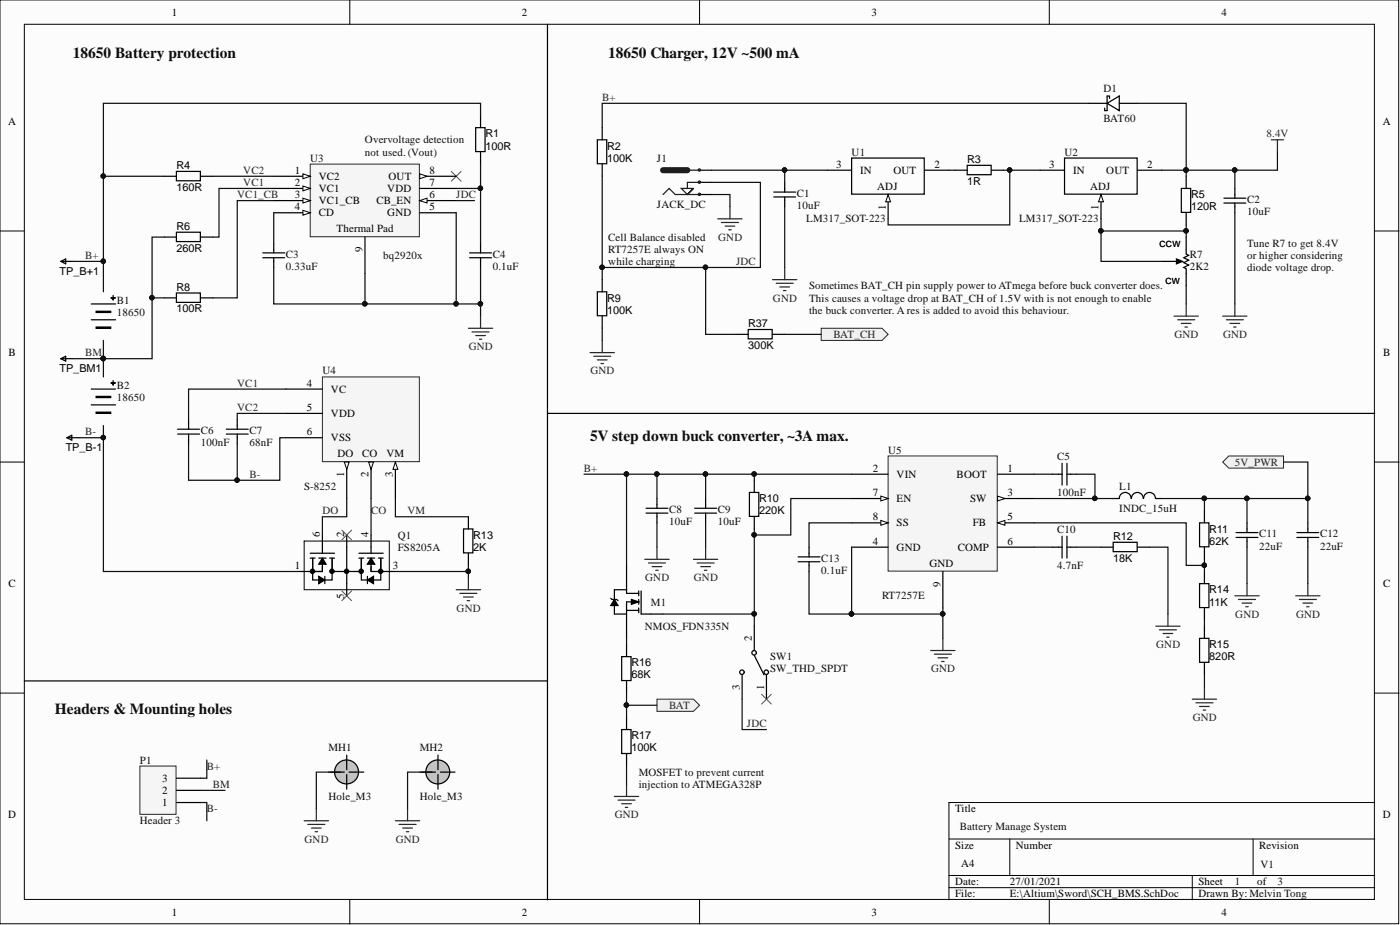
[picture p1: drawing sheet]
<svg xmlns="http://www.w3.org/2000/svg" width="292mm" height="193mm" viewBox="0 0 292 193" stroke-linecap="round" stroke-linejoin="round" font-family="sans-serif">
<defs><g id="words">
<g font-size="3.2" fill="#0e0e0e">
<text x="15.2" y="12">18650 Battery protection</text>
<text x="126.9" y="12">18650 Charger, 12V ~500 mA</text>
<text x="123.1" y="91.9">5V step down buck converter, ~3A max.</text>
<text x="11.4" y="149">Headers &amp; Mounting holes</text>
</g>
<g font-size="2.3">
<text x="35.9" y="3.3">1</text>
<text x="108.9" y="3.3">2</text>
<text x="181.8" y="3.3">3</text>
<text x="254.8" y="3.3">4</text>
<text x="1.7" y="26.1">A</text>
<text x="101.3" y="28.7">R1</text>
<text x="288.5" y="26.1">A</text>
<text x="36.8" y="35.3">R4</text>
<text x="101.3" y="31.2">100R</text>
<text x="126.7" y="31.2">R2</text>
<text x="126.7" y="33.7">100K</text>
<text x="174.5" y="35">3</text>
<text x="194.9" y="35">2</text>
<text x="201.8" y="34">R3</text>
<text x="218.9" y="35">3</text>
<text x="239.4" y="35">2</text>
<text x="36.8" y="39.8">160R</text>
<text x="61.5" y="36.3">1</text>
<text x="61.5" y="38.8">2</text>
<text x="61.5" y="41.3">3</text>
<text x="66.5" y="37.5">VC2</text>
<text x="66.5" y="40.1">VC1</text>
<text x="80.8" y="40.1">VDD</text>
<text x="81.1" y="37.5">OUT</text>
<text x="89.6" y="41.3">6</text>
<text x="89.6" y="38.8">7</text>
<text x="89.6" y="36.3">8</text>
<text x="179.5" y="36.3">IN</text>
<text x="183" y="39.6">ADJ</text>
<text x="186.4" y="36.3">OUT</text>
<text x="201.8" y="38.6">1R</text>
<text x="223.9" y="36.3">IN</text>
<text x="227.4" y="39.6">ADJ</text>
<text x="230.8" y="36.3">OUT</text>
<text x="248.5" y="41.3">R5</text>
<text x="36.8" y="47.9">R6</text>
<text x="61.5" y="43.9">4</text>
<text x="66.5" y="42.6">VC1_CB</text>
<text x="66.5" y="45.1">CD</text>
<text x="78.5" y="42.6">CB_EN</text>
<text x="80.8" y="45.1">GND</text>
<text x="89.6" y="43.9">5</text>
<text x="184.8" y="43.8" transform="rotate(-90 184.8 43.8)">1</text>
<text x="229.2" y="43.8" transform="rotate(-90 229.2 43.8)">1</text>
<text x="248.5" y="43.9">120R</text>
<text x="36.8" y="52.5">260R</text>
<text x="70.2" y="48.4">Thermal Pad</text>
<text x="75.6" y="52.7" transform="rotate(-90 75.6 52.7)">9</text>
<text x="12.4" y="57.3">TP_B+1</text>
<text x="36.8" y="60.6">R8</text>
<text x="36.8" y="65.2">100R</text>
<text x="126.7" y="62.9">R9</text>
<text x="126.7" y="65.4">100K</text>
<text x="156.1" y="68.2">R37</text>
<text x="1.8" y="74.3">B</text>
<text x="12.4" y="77.6">TP_BM1</text>
<text x="156.1" y="72.8">300K</text>
<text x="288.6" y="74.3">B</text>
<text x="64.1" y="80.7">4</text>
<text x="69" y="81.9">VC</text>
<text x="64.1" y="85.7">5</text>
<text x="69" y="87">VDD</text>
<text x="13.7" y="94.1">TP_B-1</text>
<text x="64.1" y="90.8">6</text>
<text x="69" y="92.1">VSS</text>
<text x="70.4" y="95.4">DO</text>
<text x="75.6" y="95.4">CO</text>
<text x="80.6" y="95.4">VM</text>
<text x="71.8" y="99.6" transform="rotate(-90 71.8 99.6)">1</text>
<text x="76.9" y="99.6" transform="rotate(-90 76.9 99.6)">2</text>
<text x="82" y="99.6" transform="rotate(-90 82 99.6)">3</text>
<text x="182.1" y="98.4">2</text>
<text x="187.1" y="99.7">VIN</text>
<text x="199.6" y="99.7">BOOT</text>
<text x="210.2" y="98.4">1</text>
<text x="158.4" y="104.8">R10</text>
<text x="158.4" y="107.3">220K</text>
<text x="182.1" y="103.5">7</text>
<text x="187.1" y="104.8">EN</text>
<text x="202.4" y="104.8">SW</text>
<text x="210.2" y="103.5">3</text>
<text x="66.8" y="112.1" transform="rotate(-90 66.8 112.1)">6</text>
<text x="71.8" y="112.1" transform="rotate(-90 71.8 112.1)">2</text>
<text x="76.9" y="112.1" transform="rotate(-90 76.9 112.1)">4</text>
<text x="98.7" y="112.4">R13</text>
<text x="182.1" y="113.6">4</text>
<text x="182.1" y="108.6">8</text>
<text x="187.1" y="109.8">SS</text>
<text x="203" y="109.8">FB</text>
<text x="210.2" y="108.6">5</text>
<text x="210.2" y="113.6">6</text>
<text x="232.3" y="112.6">R12</text>
<text x="252.3" y="111.1">R11</text>
<text x="252.3" y="113.6">62K</text>
<text x="61.5" y="118.7">1</text>
<text x="82" y="118.7">3</text>
<text x="98.7" y="114.9">2K</text>
<text x="187.1" y="114.9">GND</text>
<text x="193.9" y="118.2">GND</text>
<text x="199.9" y="114.9">COMP</text>
<text x="232.3" y="117.2">18K</text>
<text x="1.8" y="122.5">C</text>
<text x="71.8" y="125" transform="rotate(-90 71.8 125)">5</text>
<text x="196.2" y="122.4" transform="rotate(-90 196.2 122.4)">9</text>
<text x="252.3" y="123.8">R14</text>
<text x="288.6" y="122.5">C</text>
<text x="252.3" y="126.3">11K</text>
<text x="156.9" y="133.7" transform="rotate(-90 156.9 133.7)">2</text>
<text x="252.3" y="135.2">R15</text>
<text x="252.3" y="137.7">820R</text>
<text x="131.7" y="139">R16</text>
<text x="131.7" y="141.5">68K</text>
<text x="154.3" y="144" transform="rotate(-90 154.3 144)">3</text>
<text x="159.4" y="144" transform="rotate(-90 159.4 144)">1</text>
<text x="131.7" y="154.2">R17</text>
<text x="131.7" y="156.8">100K</text>
<text x="33.8" y="165.6">2</text>
<text x="33.8" y="163.1">3</text>
<text x="1.7" y="170.7">D</text>
<text x="33.8" y="168.2">1</text>
<text x="199.3" y="169.4">Title</text>
<text x="288.5" y="170.7">D</text>
<text x="199.3" y="177.1">Size</text>
<text x="212" y="177.1">Number</text>
<text x="262.7" y="177.1">Revision</text>
<text x="199.3" y="184.7">Date:</text>
<text x="200.5" y="180.9">A4</text>
<text x="210.7" y="184.7">27/01/2021</text>
<text x="250" y="184.7">Sheet</text>
<text x="262.3" y="184.7">of</text>
<text x="35.9" y="191">1</text>
<text x="108.9" y="191">2</text>
<text x="181.8" y="191">3</text>
<text x="199.3" y="187.2">File:</text>
<text x="210.7" y="187.2">E:\Altium\Sword\SCH_BMS.SchDoc</text>
<text x="250" y="187.2">Drawn By: Melvin Tong</text>
<text x="254.8" y="191">4</text>
</g>
<g font-size="2.3" fill="#262626">
<text x="125.6" y="21">B+</text>
<text x="264.2" y="28.7">8.4V</text>
<text x="49.5" y="41.3">VC1_CB</text>
<text x="50.8" y="36.3">VC2</text>
<text x="50.8" y="38.8">VC1</text>
<text x="95.2" y="41.3">JDC</text>
<text x="149.8" y="50.2">GND</text>
<text x="17.8" y="54">B+</text>
<text x="153.6" y="55.3">JDC</text>
<text x="161.3" y="62.9">GND</text>
<text x="173.9" y="70.5">BAT_CH</text>
<text x="245" y="70.5">GND</text>
<text x="255.2" y="70.5">GND</text>
<text x="17.8" y="74.3">BM</text>
<text x="97.8" y="73.1">GND</text>
<text x="49.5" y="80.7">VC1</text>
<text x="123.2" y="78.1">GND</text>
<text x="49.5" y="85.7">VC2</text>
<text x="17.8" y="90.8">B-</text>
<text x="52" y="99.7">B-</text>
<text x="121.8" y="98.4">B+</text>
<text x="257.6" y="97.2">5V_PWR</text>
<text x="67.3" y="107.3">DO</text>
<text x="77.4" y="107.3">CO</text>
<text x="85" y="107.3">VM</text>
<text x="134.6" y="121.3">GND</text>
<text x="144.8" y="121.3">GND</text>
<text x="95.3" y="127.6">GND</text>
<text x="257.7" y="128.9">GND</text>
<text x="270.4" y="128.9">GND</text>
<text x="241.2" y="135.2">GND</text>
<text x="194.3" y="140.3">GND</text>
<text x="139.6" y="147.9">BAT</text>
<text x="155.9" y="151.7">JDC</text>
<text x="248.8" y="150.4">GND</text>
<text x="43.2" y="160.6">B+</text>
<text x="44.4" y="164.4">BM</text>
<text x="43.2" y="169.4">B-</text>
<text x="128.3" y="170.7">GND</text>
<text x="63.5" y="175.8">GND</text>
<text x="82.6" y="175.8">GND</text>
</g>
<g font-size="2.3" fill="#0e0e0e">
<text x="230.2" y="19.3">D1</text>
<text x="76.2" y="29.9">Overvoltage detection</text>
<text x="230.2" y="25.4">BAT60</text>
<text x="64.7" y="33.7">U3</text>
<text x="76.2" y="32.5">not used. (Vout)</text>
<text x="137.1" y="33.7">J1</text>
<text x="177.7" y="32.5">U1</text>
<text x="222.1" y="32.5">U2</text>
<text x="166.3" y="41.1">C1</text>
<text x="137.1" y="43.4">JACK_DC</text>
<text x="166.3" y="43.6">10uF</text>
<text x="168.2" y="46.4">LM317_SOT-223</text>
<text x="212.6" y="46.4">LM317_SOT-223</text>
<text x="260.2" y="42.4">C2</text>
<text x="260.2" y="44.9">10uF</text>
<text x="59.7" y="53.8">C3</text>
<text x="102.8" y="53.8">C4</text>
<text x="126.9" y="50.2">Cell Balance disabled</text>
<text x="126.9" y="52.8">RT7257E always ON</text>
<text x="248.3" y="53.8">R7</text>
<text x="260.2" y="51.5">Tune R7 to get 8.4V</text>
<text x="59.7" y="56.3">0.33uF</text>
<text x="80" y="54">bq2920x</text>
<text x="102.8" y="56.3">0.1uF</text>
<text x="126.9" y="55.3">while charging</text>
<text x="248.3" y="56.3">2K2</text>
<text x="260.2" y="54">or higher considering</text>
<text x="260.2" y="56.6">diode voltage drop.</text>
<text x="24.4" y="63.4">B1</text>
<text x="24.4" y="65.9">18650</text>
<text x="168.8" y="62.9">This causes a voltage drop at BAT_CH of 1.5V with is not enough to enable</text>
<text x="168.8" y="60.4">Sometimes BAT_CH pin supply power to ATmega before buck converter does.</text>
<text x="168.8" y="65.4">the buck converter. A res is added to avoid this behaviour.</text>
<text x="24.4" y="81.2">B2</text>
<text x="24.4" y="83.7">18650</text>
<text x="67.3" y="78.1">U4</text>
<text x="41.9" y="90.6">C6</text>
<text x="41.9" y="93.1">100nF</text>
<text x="52" y="90.6">C7</text>
<text x="52" y="93.1">68nF</text>
<text x="185.3" y="94.6">U5</text>
<text x="220.6" y="95.9">C5</text>
<text x="63.5" y="102.2">S-8252</text>
<text x="139.6" y="107">C8</text>
<text x="149.8" y="107">C9</text>
<text x="220.6" y="103.5">100nF</text>
<text x="233.5" y="102.2">L1</text>
<text x="233.5" y="106.8">INDC_15uH</text>
<text x="83" y="112.4">Q1</text>
<text x="139.6" y="109.6">10uF</text>
<text x="149.8" y="109.6">10uF</text>
<text x="220.6" y="111.1">C10</text>
<text x="262.7" y="112.1">C11</text>
<text x="275.4" y="112.1">C12</text>
<text x="83" y="114.9">FS8205A</text>
<text x="171.3" y="117.2">C13</text>
<text x="171.3" y="119.7">0.1uF</text>
<text x="220.6" y="118.7">4.7nF</text>
<text x="262.7" y="114.7">22uF</text>
<text x="275.4" y="114.7">22uF</text>
<text x="184" y="125.1">RT7257E</text>
<text x="134.5" y="131.4">NMOS_FDN335N</text>
<text x="135.8" y="126.3">M1</text>
<text x="160.7" y="137.7">SW1</text>
<text x="160.7" y="140.3">SW_THD_SPDT</text>
<text x="29.2" y="159.3">P1</text>
<text x="68.5" y="156.8">MH1</text>
<text x="87.6" y="156.8">MH2</text>
<text x="133.3" y="161.8">MOSFET to prevent current</text>
<text x="68.5" y="166.9">Hole_M3</text>
<text x="87.6" y="166.9">Hole_M3</text>
<text x="133.3" y="164.4">injection to ATMEGA328P</text>
<text x="29.2" y="172">Header 3</text>
<text x="200.3" y="173.3">Battery Manage System</text>
<text x="257.6" y="184.7">1</text>
<text x="263" y="181.1">V1</text>
<text x="266.5" y="184.7">3</text>
</g>
<g font-size="1.8">
<text x="241.9" y="51.6">CCW</text>
<text x="243.2" y="59.2">CW</text>
</g>
</g></defs>
<g fill="#fcfcfc" stroke="#000" stroke-width=".21">
<path d="M0 0h291.8v192.7h-291.8z"/>
<path d="M5.1 5.1h281.7v182.5h-281.7z"/>
</g>
<g fill="none" stroke="#000" stroke-width=".21">
<path d="M73 0v5.1M146 0v5.1M218.9 0v5.1M0 48.2h5.1M286.8 48.2h5.1M0 96.4h5.1M286.8 96.4h5.1M63.5 112.9h17.7v10.1h-17.7zM0 144.6h5.1M286.8 144.6h5.1M198 175h88.8M210.7 175v7.6"/>
<path d="M261.4 175v7.6M286.8 167.4h-88.8v20.3M73 187.7v5.1M146 187.7v5.1M198 182.6h88.8M198 185.2h88.8M218.9 187.7v5.1M248.8 182.6v5.1"/>
</g>
<g fill="none" stroke="#000" stroke-width=".25">
<path d="M177.7 33h15.1v7.5h-15.1zM199.3 35.5h2.5M201.8 34.5h5v1.9h-5zM206.9 35.5h2.5M185.3 40.6v5.1M19 66.7h5.1M19 63.4h5.1M20.1 64.9h3v.3h-3zM20.1 68.2h3v.3h-3zM20.1 65.1h3M20.1 68.4h3M23.6 61.6v1.1v-.6h.5h-1h.8"/>
<path d="M23.6 79.4v1v-.5h.5h-1h.8M19 84.5h5.1M19 81.2h5.1M20.1 82.7h3v.2h-3zM20.1 86h3v.2h-3zM20.1 82.8h3M20.1 86.1h3M64.7 116.4h1M64.7 115.4h5.1M65.2 116.4v4.6h1.3M66.5 116.4h1.5M67.3 116.4l.7 1.3h-1.5z"/>
<path d="M67.3 111.6v3.8M67.3 117.7v1.5h-5.1M68.8 116.4h1M69.3 119.2v1.8h-1.5M69.3 119.2h5.6M69.3 116.4v2.8M72.3 111.6v12.7M74.9 116.4h1M74.9 115.4h5.1M75.4 116.4v4.6h1.3M76.7 116.4h1.5M77.4 116.4l.8 1.3h-1.5z"/>
<path d="M77.4 117.7v1.5h5.1M77.4 111.6v3.8M78.9 116.4h1.1M79.5 116.4v4.6h-1.6M66.5 120.2l1.3 .8-1.3 .8zM67.8 120.2v1.6M76.7 121l1.2-.8v1.6zM76.7 120.2v1.6"/>
</g>
<circle cx="21.5" cy="74.8" r=".47" fill="#0e0e0e" stroke="#0e0e0e" stroke-width=".21"/>
<path d="M67.3 116.4l.7 1.3h-1.5zM77.4 116.4l.8 1.3h-1.5zM66.5 120.2l1.3 .8-1.3 .8zM76.7 121l1.2-.8v1.6z" fill="#000"/>
<g fill="#000" stroke="#000" stroke-width=".21">
<circle cx="65.2" cy="119.2" r=".47"/>
<circle cx="69.3" cy="119.2" r=".47"/>
<circle cx="72.3" cy="119.2" r=".47"/>
<circle cx="75.4" cy="119.2" r=".47"/>
<circle cx="79.4" cy="119.2" r=".47"/>
</g>
<path d="M71.3 110.6l2.1 2M73.4 110.6l-2.1 2M71.3 123.3l2.1 2M73.4 123.3l-2.1 2" fill="none" stroke="#4c4c4c" stroke-width=".21"/>
<path d="M185.3 40.6l.5 1.5h-1z" fill="#fcfcfc"/>
<path d="M185.3 40.6l.5 1.5h-1z" fill="none" stroke="#000" stroke-width=".21"/>
<path d="M172.6 35.5h5.1M192.9 35.5h5.1M222.1 33h15.2v7.5h-15.2zM229.7 40.6v5.1" fill="none" stroke="#000" stroke-width=".25"/>
<path d="M229.7 40.6l.5 1.5h-1z" fill="#fcfcfc"/>
<path d="M229.7 40.6l.5 1.5h-1z" fill="none" stroke="#000" stroke-width=".21"/>
<path d="M217 35.5h5.1M237.3 35.5h5.1" fill="none" stroke="#000" stroke-width=".25"/>
<g fill="none" stroke="#262626" stroke-width=".25">
<path d="M161.2 58.3h5.1M161.9 59.1h3.6M162.7 59.9h2M163.7 55.8v2.5M163.5 60.6h.5M245 65.9h5M245.7 66.7h3.6M246.5 67.5h2M247.2 68.2h.5M247.5 63.4v2.5M255.1 65.9h5.1M255.9 66.7h3.5"/>
<path d="M256.6 67.5h2.1M257.4 68.2h.5M257.6 63.4v2.5"/>
</g>
<path d="M171.3 68.5h12.7l1.3 1.3-1.3 1.2h-12.7z" fill-rule="evenodd" fill="#f0f0f0" stroke="#262626" stroke-width=".21"/>
<g fill="none" stroke="#262626" stroke-width=".25">
<path d="M149.8 45.7h5M150.5 46.4h3.6M151.3 47.2h2M152 47.9h.6M152.3 43.1v2.6M97.7 68.5h5.1M98.5 69.2h3.5M99.2 70h2.1M100 70.8h.5M100.3 65.9v2.6M134.5 116.7h5.1M135.3 117.4h3.5"/>
<path d="M136.1 118.2h2M136.8 119h.5M137.1 114.1v2.6M144.7 116.7h5.1M145.4 117.4h3.6M146.2 118.2h2M147 119h.5M147.2 114.1v2.6M95.2 123h5.1M95.9 123.8h3.6M96.7 124.5h2M97.5 125.3h.5"/>
<path d="M97.7 120.5v2.5M194.2 135.7h5.1M194.9 136.5h3.6M195.7 137.2h2M196.5 138h.5M196.7 133.2v2.5M241.1 130.6h5.1M241.9 131.4h3.6M242.7 132.2h2M243.4 132.9h.5M243.7 128.1v2.5M257.6 124.3h5.1"/>
<path d="M258.4 125.1h3.6M259.2 125.8h2M259.9 126.6h.5M260.2 121.8v2.5M270.3 124.3h5.1M271.1 125.1h3.5M271.9 125.8h2M272.6 126.6h.5M272.9 121.8v2.5M248.8 145.9h5M249.5 146.6h3.6M250.3 147.4h2"/>
<path d="M251 148.1h.5M251.3 143.3v2.6M128.2 166.2h5.1M128.9 166.9h3.6M129.7 167.7h2M130.5 168.4h.5M130.7 163.6v2.6"/>
</g>
<g fill="none" stroke="#000" stroke-width=".25">
<path d="M130.7 118v5.8h2.6M236 104a1.23 1.23 0 0 0-1.2-1.3 1.23 1.23 0 0 0-1.3 1.3h-1.2M238.5 104a1.23 1.23 0 0 0-1.2-1.3 1.23 1.23 0 0 0-1.2 1.3M241.1 104a1.23 1.23 0 0 0-1.3-1.3 1.23 1.23 0 0 0-1.2 1.3M241.1 104h1.3M127.4 124.8l.3 .3h1l.2 .2M128.2 125.1l.7 1.2h-1.5zM128.2 126.3v1.8h2.5M130.7 127.3h2.6M130.7 123h-2.5v2.1M131.7 125.1l1.6 .5-1.6 .5zM133.3 125.6h-2.6v7.6"/>
<path d="M133.3 123.3v1M133.3 125.1v1M133.3 126.8v1M133.8 123.3v4.8h4.5M157.4 130.6v5.1M157.4 136.7l2 4.1M154.8 140.8v5.1M159.9 140.8v5.1"/>
<circle cx="157.3" cy="136.2" r=".47"/>
<circle cx="154.8" cy="140.2" r=".47"/>
<circle cx="159.9" cy="140.2" r=".47"/>
</g>
<path d="M94.2 35.8l2 2M96.2 35.8l-2 2M158.9 144.8l2 2.1M160.9 144.8l-2 2.1" fill="none" stroke="#4c4c4c" stroke-width=".21"/>
<path d="M128.2 125.1l.7 1.2h-1.5zM131.7 125.1l1.6 .5-1.6 .5z" fill="#000"/>
<path d="M137.1 145.9h7.6l1.3 1.2-1.3 1.3h-7.6z" fill-rule="evenodd" fill="#f0f0f0" stroke="#262626" stroke-width=".21"/>
<path d="M265.3 29.2h2.5M266.5 29.2v2.5" fill="none" stroke="#262626" stroke-width=".25"/>
<path d="M29.2 159.8h7.5v10.1h-7.5z" fill="#f5f5f5" stroke="#262626" stroke-width=".21"/>
<path d="M36.8 167.4h5.1M36.8 164.9h5.1M36.8 162.3h5.1" fill="none" stroke="#000" stroke-width=".25"/>
<circle cx="72.3" cy="161" r="2.5" fill="#c0c0c0" stroke="#000" stroke-width=".25"/>
<path d="M72.3 157.5v3.1M68.5 161.1h3.3M72.3 161.6v3M72.9 161.1h3" fill="none" stroke="#000" stroke-width=".25"/>
<circle cx="91.3" cy="161" r="2.5" fill="#c0c0c0" stroke="#000" stroke-width=".25"/>
<g fill="none" stroke="#000" stroke-width=".25">
<path d="M227.2 21.6h3.8M231 21.6l2.5-1.6v3.1zM231.5 20.5v-.5h-.5v3.1h-.5v-.5M233.5 21.6h3.8M12.7 54.5h2.5M12.7 54.5l1-.5v1zM12.7 74.8l1-.5v1zM12.7 74.8h2.5M14 91.3h2.5M14 91.3l1-.5v1zM91.4 157.5v3.1M87.6 161.1h3.3"/>
<path d="M91.4 161.6v3M91.9 161.1h3"/>
</g>
<path d="M63.5 171.2h5M64.2 172h3.6M65 172.7h2M65.7 173.5h.6M66 168.7v2.5M82.5 171.2h5.1M83.3 172h3.5M84 172.7h2M84.8 173.5h.5M85 168.7v2.5" fill="none" stroke="#262626" stroke-width=".25"/>
<path d="M255.1 96.4l1.3-1.3h11.4v2.6h-11.4z" fill-rule="evenodd" fill="#f0f0f0" stroke="#262626" stroke-width=".21"/>
<g fill="none" stroke="#000" stroke-width=".25">
<path d="M34.3 36.8h2.5M36.8 35.8h5v1.9h-5zM41.9 36.8h2.5M99.2 26.6h2v5h-2zM100.3 24.1v2.5M100.3 31.7v2.5M163.7 38v2.1M246.5 39.3h1.9v5h-1.9zM247.5 36.8v2.5M257.6 39.3v2M34.3 49.5h2.5M36.8 48.4h5v2h-5z"/>
<path d="M41.9 49.5h2.5M54.8 53.8h4.6M54.8 52.8h4.6M57.1 50.7v2.1M57.1 53.8v2M98 53.8h4.5M98 52.8h4.5M100.3 50.7v2.1M100.3 53.8v2M125.6 58.3v2.6M161.4 41.1h4.6M161.4 40.1h4.6"/>
<path d="M163.7 41.1v2M242.4 54.5h3.8M245.5 54l1.2 .5-1.2 .5zM247.5 49.5v3.5l.5 .3-1 .5 1 .5-1 .5 1 .5-1 .5 .5 .3v3.5M247.5 44.4v2.5M255.4 42.4h4.5M255.4 41.3h4.5M257.6 42.4v2M34.3 62.1h2.5M36.8 61.1h5v2h-5zM41.9 62.1h2.5M124.6 60.9h2v5h-2z"/>
<path d="M125.6 65.9v2.6M37.1 90.6h4.5M37.1 89.5h4.5M39.3 87.5v2M39.3 90.6v2M47.2 90.6h4.6M47.2 89.5h4.6M49.5 87.5v2M49.5 90.6v2M219.6 98.9h2M221.6 96.6v4.6M222.6 96.6v4.6"/>
<path d="M222.6 98.9h2M96.7 110.3h2v5h-2zM97.7 107.8v2.5M97.7 115.4v2.6M134.8 107h4.6M134.8 106h4.6M137.1 104v2M137.1 107v2.1M144.9 107h4.6M144.9 106h4.6M147.2 104v2M147.2 107v2.1"/>
<path d="M166.5 117.2h4.6M166.5 116.2h4.6M168.8 114.1v2.1M168.8 117.2v2M219.6 114.1h2M221.6 111.9v4.5M222.6 114.1h2M222.6 111.9v4.5M229.7 114.1h2.6M232.3 113.1h5v2h-5zM237.3 114.1h2.6M250.3 109.1h1.9v5h-1.9z"/>
<path d="M251.3 106.5v2.6M251.3 114.1v2.6M251.3 119.2v2.6M257.9 112.1h4.6M257.9 111.1h4.6M260.2 109.1v2M260.2 112.1v2M270.6 112.1h4.6M270.6 111.1h4.6M272.9 109.1v2M272.9 112.1v2M129.7 137h2v5h-2z"/>
<path d="M130.7 134.4v2.6M250.3 121.8h1.9v5h-1.9zM250.3 133.2h1.9v5h-1.9zM251.3 126.8v2.6M251.3 130.6v2.6M251.3 138.2v2.6M129.7 152.2h2v5h-2zM130.7 142.1v2.5M130.7 149.7v2.5M130.7 157.3v2.5"/>
</g>
<path d="M245.5 54l1.2 .5-1.2 .5z" fill="#000"/>
<path d="M185.3 95.1h22.8v24h-22.8z" fill="#f5f5f5" stroke="#262626" stroke-width=".21"/>
<path d="M177.7 98.9h7.6M208.1 98.9h7.7M208.1 104h7.7" fill="none" stroke="#000" stroke-width=".25"/>
<path d="M208.1 103.5l1.6 .5-1.6 .5z" fill="#fcfcfc"/>
<path d="M208.1 103.5l1.6 .5-1.6 .5z" fill="none" stroke="#000" stroke-width=".21"/>
<path d="M177.7 114.1h7.6M196.7 119.2v7.6M208.1 109.1h7.7" fill="none" stroke="#000" stroke-width=".25"/>
<path d="M208.1 109.1l1.6-.5v1z" fill="#fcfcfc"/>
<path d="M208.1 109.1l1.6-.5v1z" fill="none" stroke="#000" stroke-width=".21"/>
<path d="M177.7 104h7.6M208.1 114.1h7.7" fill="none" stroke="#000" stroke-width=".25"/>
<path d="M183.8 103.5l1.5 .5-1.5 .5z" fill="#fcfcfc"/>
<path d="M183.8 103.5l1.5 .5-1.5 .5z" fill="none" stroke="#000" stroke-width=".21"/>
<path d="M177.7 109.1h7.6" fill="none" stroke="#000" stroke-width=".25"/>
<path d="M183.8 108.6l1.5 .5-1.5 .5z" fill="#fcfcfc"/>
<path d="M183.8 108.6l1.5 .5-1.5 .5z" fill="none" stroke="#000" stroke-width=".21"/>
<path d="M64.7 34.2h22.8v15.2h-22.8z" fill="#f5f5f5" stroke="#262626" stroke-width=".21"/>
<path d="M57.1 36.8h7.6" fill="none" stroke="#000" stroke-width=".25"/>
<path d="M63.2 36.3l1.5 .5-1.5 .5z" fill="#fcfcfc"/>
<path d="M63.2 36.3l1.5 .5-1.5 .5z" fill="none" stroke="#000" stroke-width=".21"/>
<path d="M57.1 39.3h7.6" fill="none" stroke="#000" stroke-width=".25"/>
<path d="M63.2 38.8l1.5 .5-1.5 .5z" fill="#fcfcfc"/>
<path d="M63.2 38.8l1.5 .5-1.5 .5z" fill="none" stroke="#000" stroke-width=".21"/>
<path d="M57.1 41.8h7.6" fill="none" stroke="#000" stroke-width=".25"/>
<path d="M63.2 41.3l1.5 .5-1.5 .6z" fill="#fcfcfc"/>
<path d="M63.2 41.3l1.5 .5-1.5 .6z" fill="none" stroke="#000" stroke-width=".21"/>
<path d="M57.1 44.4h7.6" fill="none" stroke="#000" stroke-width=".25"/>
<path d="M63.2 43.9l1.5 .5-1.5 .5z" fill="#fcfcfc"/>
<path d="M63.2 43.9l1.5 .5-1.5 .5z" fill="none" stroke="#000" stroke-width=".21"/>
<path d="M87.6 44.4h7.6M87.6 41.8h7.6" fill="none" stroke="#000" stroke-width=".25"/>
<path d="M87.6 41.8l1.5-.5v1.1z" fill="#fcfcfc"/>
<path d="M87.6 41.8l1.5-.5v1.1z" fill="none" stroke="#000" stroke-width=".21"/>
<path d="M87.6 39.3h7.6M87.6 36.8h7.6" fill="none" stroke="#000" stroke-width=".25"/>
<path d="M87.6 36.3l1.5 .5-1.5 .5z" fill="#fcfcfc"/>
<path d="M87.6 36.3l1.5 .5-1.5 .5z" fill="none" stroke="#000" stroke-width=".21"/>
<path d="M76.2 49.5v7.6" fill="none" stroke="#000" stroke-width=".25"/>
<path d="M67.3 78.6h20.2v17.7h-20.2z" fill="#f5f5f5" stroke="#262626" stroke-width=".21"/>
<path d="M72.3 96.4v7.6" fill="none" stroke="#000" stroke-width=".25"/>
<path d="M71.8 96.4h1.1l-.6 1.5z" fill="#fcfcfc"/>
<path d="M71.8 96.4h1.1l-.6 1.5z" fill="none" stroke="#000" stroke-width=".21"/>
<path d="M77.4 96.4v7.6" fill="none" stroke="#000" stroke-width=".25"/>
<path d="M76.9 96.4h1l-.5 1.5z" fill="#fcfcfc"/>
<path d="M76.9 96.4h1l-.5 1.5z" fill="none" stroke="#000" stroke-width=".21"/>
<path d="M82.5 96.4v7.6" fill="none" stroke="#000" stroke-width=".25"/>
<path d="M82.5 96.4l.5 1.5h-1z" fill="#fcfcfc"/>
<path d="M82.5 96.4l.5 1.5h-1z" fill="none" stroke="#000" stroke-width=".21"/>
<g fill="none" stroke="#000" stroke-width=".25">
<path d="M114.2 5.1v182.6M124.6 29.2h2v5h-2zM125.6 26.6v2.6M125.6 34.2v2.6M146 35.5h2.5M146 38h2.5M146 40.6h2.5M153.6 69.8h2.5M156.1 68.7h5v2h-5zM161.2 69.8h2.5M59.7 81.2h7.6M59.7 86.2h7.6"/>
<path d="M59.7 91.3h7.6M114.2 86.2h172.6M156.4 102.7h1.9v5h-1.9zM157.4 100.2v2.5M157.4 107.8v2.5M5.1 142.1h109.1"/>
</g>
<g fill="none" stroke="#1c1c1c" stroke-width=".25">
<path d="M143.4 35.5h2.6M144.7 39.3h-2.6l1.3 1.3 1.3-1.3-1.3 1.3M146 38h-2.6v1.3M138.3 40.6l1.3-1.3 1.3 1.3h5.1"/>
<circle cx="145.9" cy="35.5" r=".24"/>
<circle cx="145.9" cy="38" r=".24"/>
<circle cx="145.9" cy="40.5" r=".24"/>
</g>
<path d="M138.3 35.5h5.1" fill="none" stroke="#1c1c1c" stroke-width="1.3"/>
<path d="M123.1 73.6h5.1M123.9 74.3h3.5M124.6 75.1h2.1M125.4 75.8h.5M125.6 71v2.6" fill="none" stroke="#262626" stroke-width=".25"/>
<g fill="none" stroke="#0e0e0e" stroke-width=".25">
<path d="M21.6 36.8h12.7M44.4 36.8h12.7M57.1 39.3h-11.4v10.2h-1.3M95.2 39.3h5.1v11.4M100.3 24.1v-2.5h-78.7v32.9M100.3 34.2v5.1M125.6 36.8v19h33v-17.8h-10.1M148.5 35.5h15.2M172.6 35.5h-8.9v2.5M198 35.5h1.3M209.4 35.5h1.3v11.4h-25.4v-1.2M210.7 35.5h6.3"/>
<path d="M227.2 21.6h-101.6v5M237.3 21.6h10.2v13.9h19v-3.8M242.4 35.5h5.1v1.3M257.6 35.5v3.8M15.2 54.5h6.4v6.4M34.3 49.5h-2.6v12.6h2.6M57.1 55.8v7.6h19.1M57.1 41.8h-7.6v20.3h-5.1M57.1 44.4v6.3M95.2 44.4v19h-19v-6.3M95.2 41.8h3.8M100.3 55.8v7.6"/>
<path d="M125.6 55.8v2.5M147.2 55.8v14h6.4M148.5 40.6h3.8v2.5M163.7 43.1v12.7M229.7 45.7v2.5h17.8v1.3M229.7 48.2v6.3h12.7M247.5 46.9v1.3M247.5 59.6v3.8M257.6 44.4v19M21.6 71v7.6M31.7 62.1v12.7h-16.5M95.2 63.4h5.1v2.5"/>
<path d="M125.6 68.5v2.5M163.7 69.8h7.6M16.5 91.3h5.1v27.9h40.6M21.6 88.8v2.5M49.5 92.6v7.6M59.7 86.2h-10.2v1.3M59.7 81.2h-20.4v6.3M59.7 91.3h-1.3v8.9h-19.1v-7.6M121.8 98.9h55.9M130.7 98.9v19.1M137.1 98.9v5.1M147.2 98.9v5.1"/>
<path d="M157.4 98.9v1.3M215.8 98.9h3.8M224.6 98.9h3.9v5.1M267.8 96.4h5.1v7.6M72.3 104v3.8h-5v3.8M77.4 104v7.6M82.5 104v3.8h15.2M82.5 119.2h15.2M97.7 118v2.5M137.1 109.1v5M147.2 109.1v5M157.4 111.6v19"/>
<path d="M168.8 119.2v8.9h8.9M177.7 104h-12.7v7.6h-7.6v-1.3M177.7 109.1h-8.9v5M177.7 114.1v14M215.8 104h16.5M215.8 109.1h31.7v8.9h3.8v-1.3M215.8 114.1h3.8M224.6 114.1h5.1M239.9 114.1h3.8v14M242.4 104h30.5v5.1M251.3 104v2.5M251.3 118v1.2"/>
<path d="M260.2 104v5.1M260.2 114.1v7.7M272.9 114.1v7.7M130.7 133.2v1.2M138.3 128.1h19.1M196.7 126.8v1.3h-19M196.7 128.1v5.1M251.3 129.4v1.2M43.2 158.5v3.8h-1.3M130.7 144.6v2.5h6.4M130.7 147.1v2.6M130.7 159.8v3.8"/>
<path d="M154.8 145.9v6.3h5.1M251.3 140.8v2.5M41.9 167.4h1.3v3.8M41.9 164.9h5.1M68.5 161.1h-2.5v7.6M87.6 161.1h-2.6v7.6"/>
</g>
<g fill="#0e0e0e" stroke="#0e0e0e" stroke-width=".21">
<circle cx="95.1" cy="63.4" r=".47"/>
<circle cx="76.1" cy="63.4" r=".47"/>
<circle cx="210.6" cy="35.5" r=".47"/>
<circle cx="229.7" cy="48.2" r=".47"/>
<circle cx="247.5" cy="48.2" r=".47"/>
<circle cx="247.5" cy="35.5" r=".47"/>
<circle cx="163.7" cy="35.5" r=".47"/>
<circle cx="100.2" cy="39.3" r=".47"/>
<circle cx="100.2" cy="63.4" r=".47"/>
<circle cx="157.3" cy="111.6" r=".47"/>
<circle cx="157.3" cy="98.9" r=".47"/>
<circle cx="177.6" cy="128.1" r=".47"/>
<circle cx="196.7" cy="128.1" r=".47"/>
<circle cx="228.4" cy="104" r=".47"/>
<circle cx="157.3" cy="128.1" r=".47"/>
<circle cx="21.5" cy="74.8" r=".47"/>
<circle cx="137" cy="98.9" r=".47"/>
<circle cx="251.3" cy="104" r=".47"/>
<circle cx="260.1" cy="104" r=".47"/>
<circle cx="272.8" cy="104" r=".47"/>
<circle cx="257.6" cy="35.5" r=".47"/>
<circle cx="251.3" cy="117.9" r=".47"/>
<circle cx="21.5" cy="91.3" r=".47"/>
<circle cx="21.5" cy="54.5" r=".47"/>
<circle cx="31.7" cy="62.1" r=".47"/>
<circle cx="49.5" cy="100.2" r=".47"/>
<circle cx="21.5" cy="36.7" r=".47"/>
<circle cx="97.7" cy="119.2" r=".47"/>
<circle cx="125.6" cy="55.8" r=".47"/>
<circle cx="147.2" cy="98.9" r=".47"/>
<circle cx="147.2" cy="55.8" r=".47"/>
<circle cx="130.7" cy="98.9" r=".47"/>
<circle cx="130.7" cy="147.1" r=".47"/>
</g>
<use href="#words"/>
</svg>
